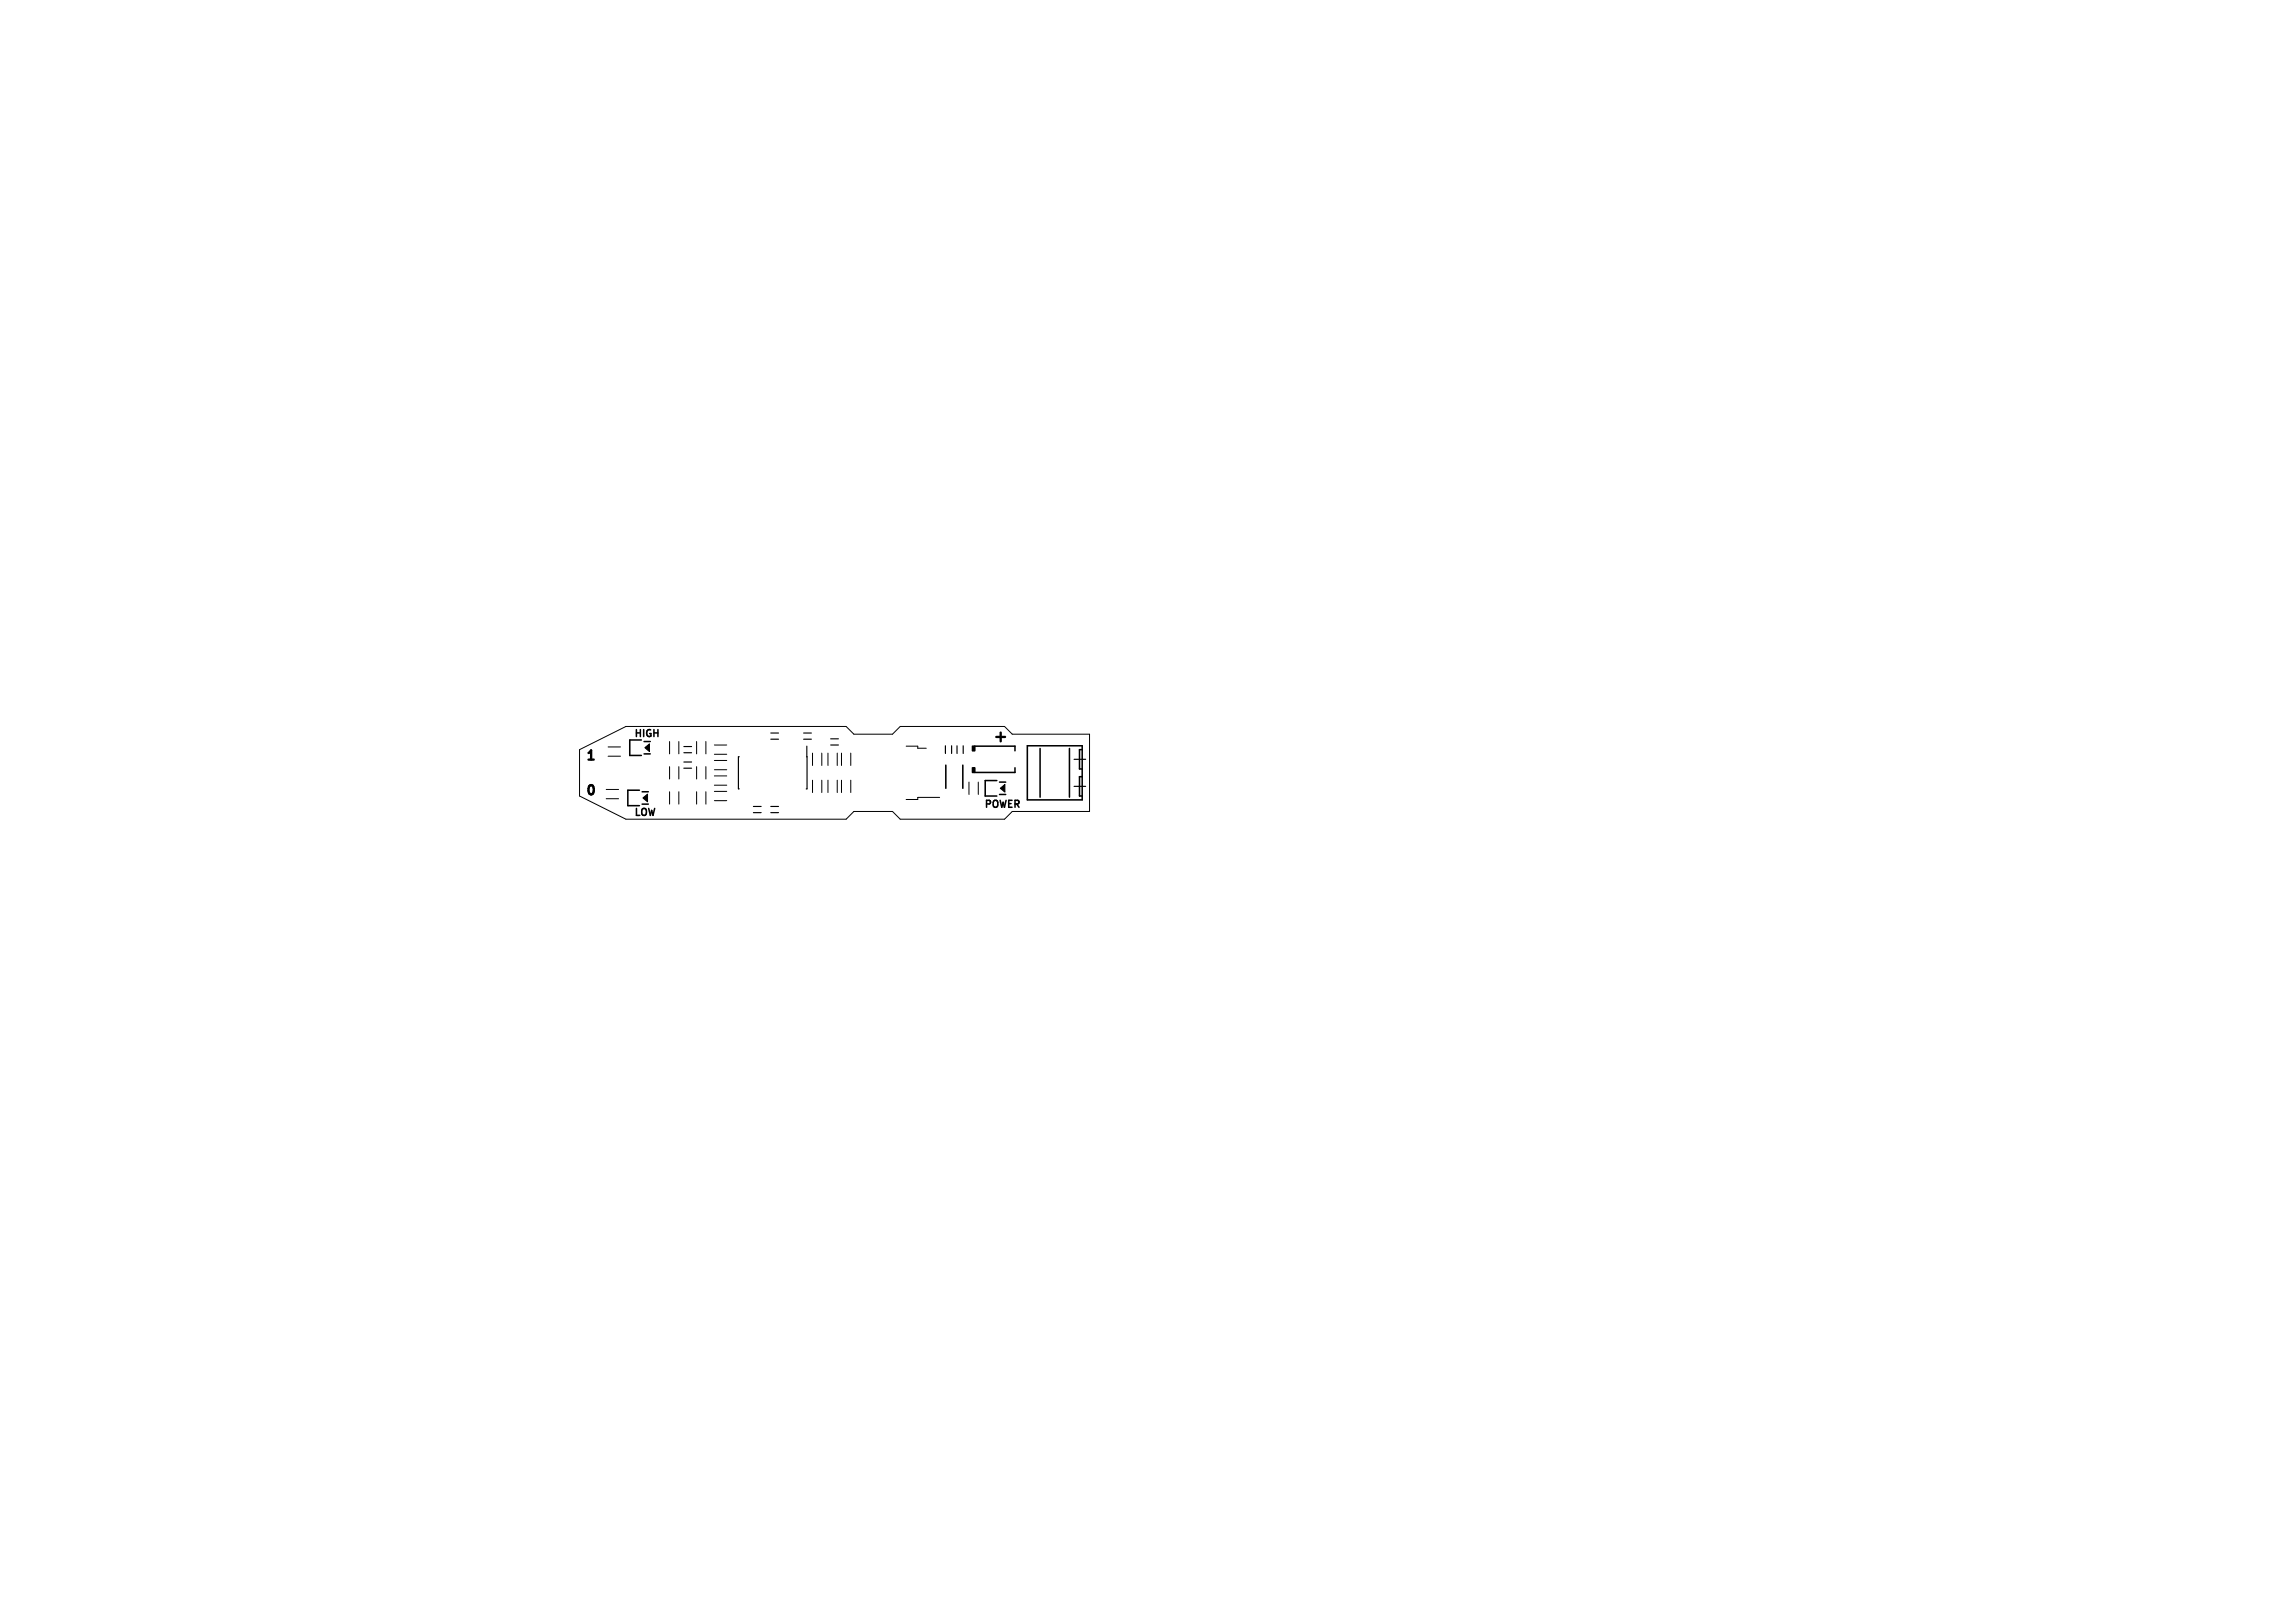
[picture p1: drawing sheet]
<svg xmlns="http://www.w3.org/2000/svg" width="297mm" height="210mm" viewBox="0 0 297 210" stroke-linecap="round" stroke-linejoin="round" font-family="sans-serif">
<defs><g id="words">
<text font-size="2.1" x="128.3" y="96.4">+</text>
<g font-size="1.7">
<text x="75.6" y="98.8">1</text>
<text x="75.6" y="103.3">0</text>
</g>
<g font-size="1.3">
<text x="81.9" y="95.7">HIGH</text>
<text x="81.9" y="105.8">LOW</text>
<text x="127.2" y="104.8">POWER</text>
</g>
</g></defs>
<path d="M76.2 98.3h.6" fill="none" stroke="#000" stroke-width=".3"/>
<g fill="none" stroke="#000" stroke-width=".15">
<path d="M88.5 98.6h1M88.5 99.4h1M88.5 97.4h1M88.5 96.6h1M95.7 97.9h-.1v4.2h.1M99.8 94.8h1M99.8 95.7h1M104 94.8h1M104 95.7h1M104.4 96.5v5.6h-.1M107.5 96.4h1M107.5 95.6h1"/>
<path d="M122.4 96.5v1M123.2 96.5v1M123.8 96.5v1M124.6 96.5v1M139 98.3h1.5M97.5 105.1h1M97.5 104.4h1M99.8 105.1h1M99.8 104.4h1M139 101.8h1.5"/>
</g>
<g fill="none" stroke="#000" stroke-width=".13">
<path d="M75 97l6-3h28.5l1 1h5l1-1h13.5l1 1h10v10h-10l-1 1h-13.5l-1-1h-5l-1 1h-28.5l-6-3zM78.7 96.7h1.6M78.7 97.8h1.6M86.7 96v1.5M86.7 99.2v1.6M87.8 96v1.5M87.8 99.2v1.6M90.1 96v1.5M90.1 99.2v1.6M91.4 96v1.5M91.4 99.2v1.6M92.4 96.4h1.7"/>
<path d="M92.4 97.6h1.7M92.4 98.4h1.7M92.4 99.6h1.7M105.1 97.4v1.7M106.4 97.4v1.7M107.1 97.4v1.7M108.4 97.4v1.7M108.9 97.4v1.7M110.1 97.4v1.7M117.3 96.5h1.5v.3h1.1M78.4 102.1h1.6M78.4 103.4h1.6"/>
<path d="M86.7 102.4v1.7M87.8 102.4v1.7M90.1 102.4v1.7M91.4 102.4v1.7M92.4 100.4h1.7M92.4 101.6h1.7M92.4 102.4h1.7M92.4 103.6h1.7M105.1 101v1.5M106.4 101v1.5M107.1 101v1.5M108.4 101v1.5"/>
<path d="M108.9 101v1.5M110.1 101v1.5M121.6 103.2h-2.8v.2h-1.5M125.4 101.2v1.6M126.6 101.2v1.6"/>
</g>
<g fill="none" stroke="#000" stroke-width=".2">
<path d="M83 95.8h-1.5v2h1.5M83.4 97.5h.7M122.4 99v3M124.6 99v3M126.2 96.5h5.2v.6M131.4 99.4v.6h-5.2M132.9 96.5h7.2v7h-7.2zM134.6 96.8v6.3M138.4 96.8v6.3M140.1 97h-.4v2.5h.4M82.7 102.2h-1.4v2h1.4M83.1 102.4h.8"/>
<path d="M83.1 104.1h.8M129 101h-1.5v2h1.5M129.4 101.2h.8M129.4 102.8h.8M140.1 100.5h-.4v2.5h.4"/>
</g>
<path d="M83.4 96.8l.7-.5v1zM83.2 103.2l.6-.4v1zM129.5 102l.6-.5v1z" fill="#000" stroke="#000" stroke-width=".13"/>
<path d="M125.8 96.5h.4v.6h-.4zM125.8 99.4h.4v.6h-.4z" fill="#000" stroke="#000" stroke-width=".2"/>
<use href="#words"/>
</svg>
